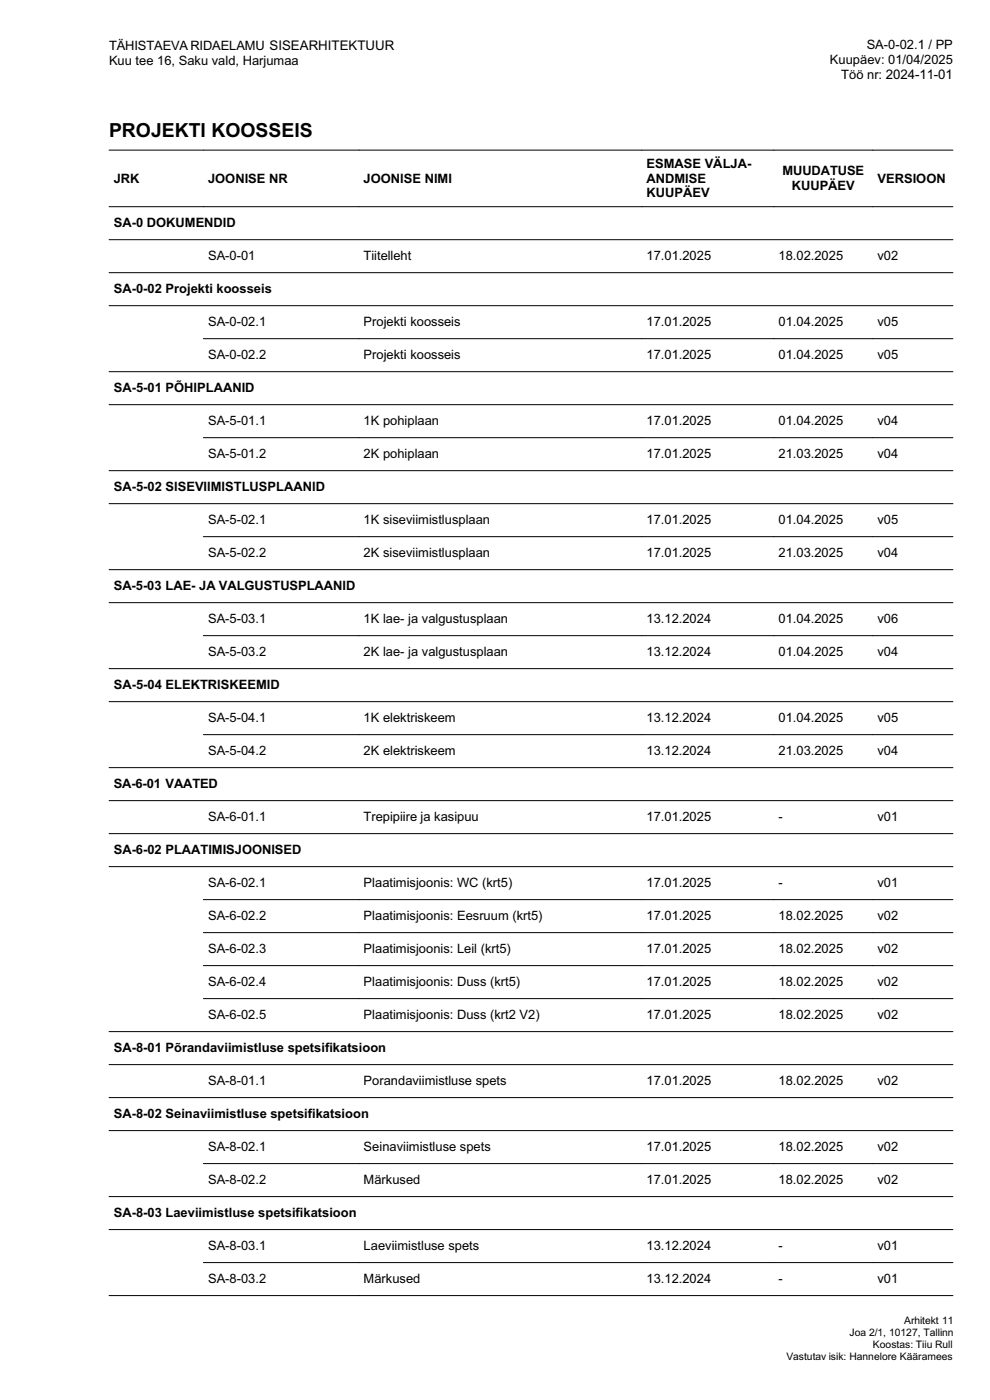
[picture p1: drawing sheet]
<svg xmlns="http://www.w3.org/2000/svg" width="210mm" height="297mm" viewBox="0 0 210 297" stroke-linecap="round" stroke-linejoin="round" font-family="sans-serif">
<defs><g id="words">
<text font-size="4.1" x="23.1" y="29">PROJEKTI KOOSSEIS</text>
<g font-size="2.7">
<text x="23.1" y="10.5">TÄHISTAEVARIDAELAMU SISEARHITEKTUUR</text>
<text x="183.8" y="10.5">SA-0-02.1 / PP</text>
<text x="23.1" y="13.7">Kuu tee 16, Saku vald, Harjumaa</text>
<text x="176.1" y="13.6">Kuupäev: 01/04/2025</text>
<text x="178.5" y="16.8">Töö nr: 2024-11-01</text>
<text x="137.1" y="35.6">ESMASE VÄLJA-</text>
<text x="24.1" y="38.7">JRK</text>
<text x="44.1" y="38.7">JOONISE NR</text>
<text x="77.1" y="38.7">JOONISE NIMI</text>
<text x="137.1" y="38.7">ANDMISE</text>
<text x="137.1" y="41.9">KUUPÄEV</text>
<text x="166" y="37.2">MUUDATUSE</text>
<text x="167.9" y="40.3">KUUPÄEV</text>
<text x="186.1" y="38.7">VERSIOON</text>
<text x="24.1" y="48.2">SA-0 DOKUMENDID</text>
<text x="44.1" y="55.2">SA-0-01</text>
<text x="77.1" y="55.2">Tiitelleht</text>
<text x="137.1" y="55.2">17.01.2025</text>
<text x="165.1" y="55.2">18.02.2025</text>
<text x="186.1" y="55.2">v02</text>
<text x="24.1" y="62.2">SA-0-02 Projekti koosseis</text>
<text x="44.1" y="69.2">SA-0-02.1</text>
<text x="77.1" y="69.2">Projekti koosseis</text>
<text x="137.1" y="69.2">17.01.2025</text>
<text x="165.1" y="69.2">01.04.2025</text>
<text x="186.1" y="69.2">v05</text>
<text x="44.1" y="76.2">SA-0-02.2</text>
<text x="77.1" y="76.2">Projekti koosseis</text>
<text x="137.1" y="76.2">17.01.2025</text>
<text x="165.1" y="76.2">01.04.2025</text>
<text x="186.1" y="76.2">v05</text>
<text x="24.1" y="83.2">SA-5-01 PÕHIPLAANID</text>
<text x="44.1" y="90.2">SA-5-01.1</text>
<text x="77.1" y="90.2">1K pohiplaan</text>
<text x="137.1" y="90.2">17.01.2025</text>
<text x="165.1" y="90.2">01.04.2025</text>
<text x="186.1" y="90.2">v04</text>
<text x="44.1" y="97.2">SA-5-01.2</text>
<text x="77.1" y="97.2">2K pohiplaan</text>
<text x="137.1" y="97.2">17.01.2025</text>
<text x="165.1" y="97.2">21.03.2025</text>
<text x="186.1" y="97.2">v04</text>
<text x="24.1" y="104.2">SA-5-02 SISEVIIMISTLUSPLAANID</text>
<text x="44.1" y="111.2">SA-5-02.1</text>
<text x="77.1" y="111.2">1K siseviimistlusplaan</text>
<text x="137.1" y="111.2">17.01.2025</text>
<text x="165.1" y="111.2">01.04.2025</text>
<text x="186.1" y="111.2">v05</text>
<text x="44.1" y="118.2">SA-5-02.2</text>
<text x="77.1" y="118.2">2K siseviimistlusplaan</text>
<text x="137.1" y="118.2">17.01.2025</text>
<text x="165.1" y="118.2">21.03.2025</text>
<text x="186.1" y="118.2">v04</text>
<text x="24.1" y="125.2">SA-5-03 LAE- JA VALGUSTUSPLAANID</text>
<text x="44.1" y="132.2">SA-5-03.1</text>
<text x="77.1" y="132.2">1K lae- ja valgustusplaan</text>
<text x="137.1" y="132.2">13.12.2024</text>
<text x="165.1" y="132.2">01.04.2025</text>
<text x="186.1" y="132.2">v06</text>
<text x="44.1" y="139.2">SA-5-03.2</text>
<text x="77.1" y="139.2">2K lae- ja valgustusplaan</text>
<text x="137.1" y="139.2">13.12.2024</text>
<text x="165.1" y="139.2">01.04.2025</text>
<text x="186.1" y="139.2">v04</text>
<text x="24.1" y="146.2">SA-5-04 ELEKTRISKEEMID</text>
<text x="44.1" y="153.2">SA-5-04.1</text>
<text x="77.1" y="153.2">1K elektriskeem</text>
<text x="137.1" y="153.2">13.12.2024</text>
<text x="165.1" y="153.2">01.04.2025</text>
<text x="186.1" y="153.2">v05</text>
<text x="44.1" y="160.2">SA-5-04.2</text>
<text x="77.1" y="160.2">2K elektriskeem</text>
<text x="137.1" y="160.2">13.12.2024</text>
<text x="165.1" y="160.2">21.03.2025</text>
<text x="186.1" y="160.2">v04</text>
<text x="24.1" y="167.2">SA-6-01 VAATED</text>
<text x="44.1" y="174.2">SA-6-01.1</text>
<text x="77.1" y="174.2">Trepipiire ja kasipuu</text>
<text x="137.1" y="174.2">17.01.2025</text>
<text x="165.1" y="174.2">-</text>
<text x="186.1" y="174.2">v01</text>
<text x="24.1" y="181.2">SA-6-02 PLAATIMISJOONISED</text>
<text x="44.1" y="188.2">SA-6-02.1</text>
<text x="77.1" y="188.2">Plaatimisjoonis: WC (krt5)</text>
<text x="137.1" y="188.2">17.01.2025</text>
<text x="165.1" y="188.2">-</text>
<text x="186.1" y="188.2">v01</text>
<text x="44.1" y="195.2">SA-6-02.2</text>
<text x="77.1" y="195.2">Plaatimisjoonis: Eesruum (krt5)</text>
<text x="137.1" y="195.2">17.01.2025</text>
<text x="165.1" y="195.2">18.02.2025</text>
<text x="186.1" y="195.2">v02</text>
<text x="44.1" y="202.2">SA-6-02.3</text>
<text x="77.1" y="202.2">Plaatimisjoonis: Leil (krt5)</text>
<text x="137.1" y="202.2">17.01.2025</text>
<text x="165.1" y="202.2">18.02.2025</text>
<text x="186.1" y="202.2">v02</text>
<text x="44.1" y="209.2">SA-6-02.4</text>
<text x="77.1" y="209.2">Plaatimisjoonis: Duss (krt5)</text>
<text x="137.1" y="209.2">17.01.2025</text>
<text x="165.1" y="209.2">18.02.2025</text>
<text x="186.1" y="209.2">v02</text>
<text x="44.1" y="216.2">SA-6-02.5</text>
<text x="77.1" y="216.2">Plaatimisjoonis: Duss (krt2 V2)</text>
<text x="137.1" y="216.2">17.01.2025</text>
<text x="165.1" y="216.2">18.02.2025</text>
<text x="186.1" y="216.2">v02</text>
<text x="24.1" y="223.2">SA-8-01 Põrandaviimistluse spetsifikatsioon</text>
<text x="44.1" y="230.2">SA-8-01.1</text>
<text x="77.1" y="230.2">Porandaviimistluse spets</text>
<text x="137.1" y="230.2">17.01.2025</text>
<text x="165.1" y="230.2">18.02.2025</text>
<text x="186.1" y="230.2">v02</text>
<text x="24.1" y="237.2">SA-8-02 Seinaviimistluse spetsifikatsioon</text>
<text x="44.1" y="244.2">SA-8-02.1</text>
<text x="77.1" y="244.2">Seinaviimistluse spets</text>
<text x="137.1" y="244.2">17.01.2025</text>
<text x="165.1" y="244.2">18.02.2025</text>
<text x="186.1" y="244.2">v02</text>
<text x="44.1" y="251.2">SA-8-02.2</text>
<text x="77.1" y="251.2">Märkused</text>
<text x="137.1" y="251.2">17.01.2025</text>
<text x="165.1" y="251.2">18.02.2025</text>
<text x="186.1" y="251.2">v02</text>
<text x="24.1" y="258.2">SA-8-03 Laeviimistluse spetsifikatsioon</text>
<text x="44.1" y="265.2">SA-8-03.1</text>
<text x="77.1" y="265.2">Laeviimistluse spets</text>
<text x="137.1" y="265.2">13.12.2024</text>
<text x="165.1" y="265.2">-</text>
<text x="186.1" y="265.2">v01</text>
<text x="44.1" y="272.2">SA-8-03.2</text>
<text x="77.1" y="272.2">Märkused</text>
<text x="137.1" y="272.2">13.12.2024</text>
<text x="165.1" y="272.2">-</text>
<text x="186.1" y="272.2">v01</text>
</g>
<g font-size="2.2">
<text x="191.8" y="280.9">Arhitekt 11</text>
<text x="180.2" y="283.4">Joa 2/1, 10127, Tallinn</text>
<text x="185.2" y="286">Koostas: Tiiu Rull</text>
<text x="166.8" y="288.5">Vastutav isik: Hannelore Kääramees</text>
</g>
</g></defs>
<g fill="none" stroke="#000" stroke-width=".21">
<path d="M23.1 31.8h179M23.1 57.8h179M23.1 50.8h179M23.1 43.8h179M23.1 78.8h179M23.1 64.8h179M43.1 71.8h159M23.1 99.8h179M23.1 85.8h179M43.1 92.8h159M23.1 106.8h179M43.1 113.8h159"/>
<path d="M23.1 127.8h179M23.1 120.8h179M43.1 134.8h159M23.1 148.8h179M23.1 141.8h179M43.1 155.8h159M23.1 176.8h179M23.1 169.8h179M23.1 162.8h179M23.1 183.8h179M43.1 197.8h159M43.1 190.8h159"/>
<path d="M23.1 218.8h179M43.1 211.8h159M43.1 204.8h159M23.1 239.8h179M23.1 232.8h179M23.1 225.8h179M23.1 253.8h179M43.1 246.8h159M23.1 274.8h179M23.1 260.8h179M43.1 267.8h159"/>
</g>
<use href="#words"/>
</svg>
